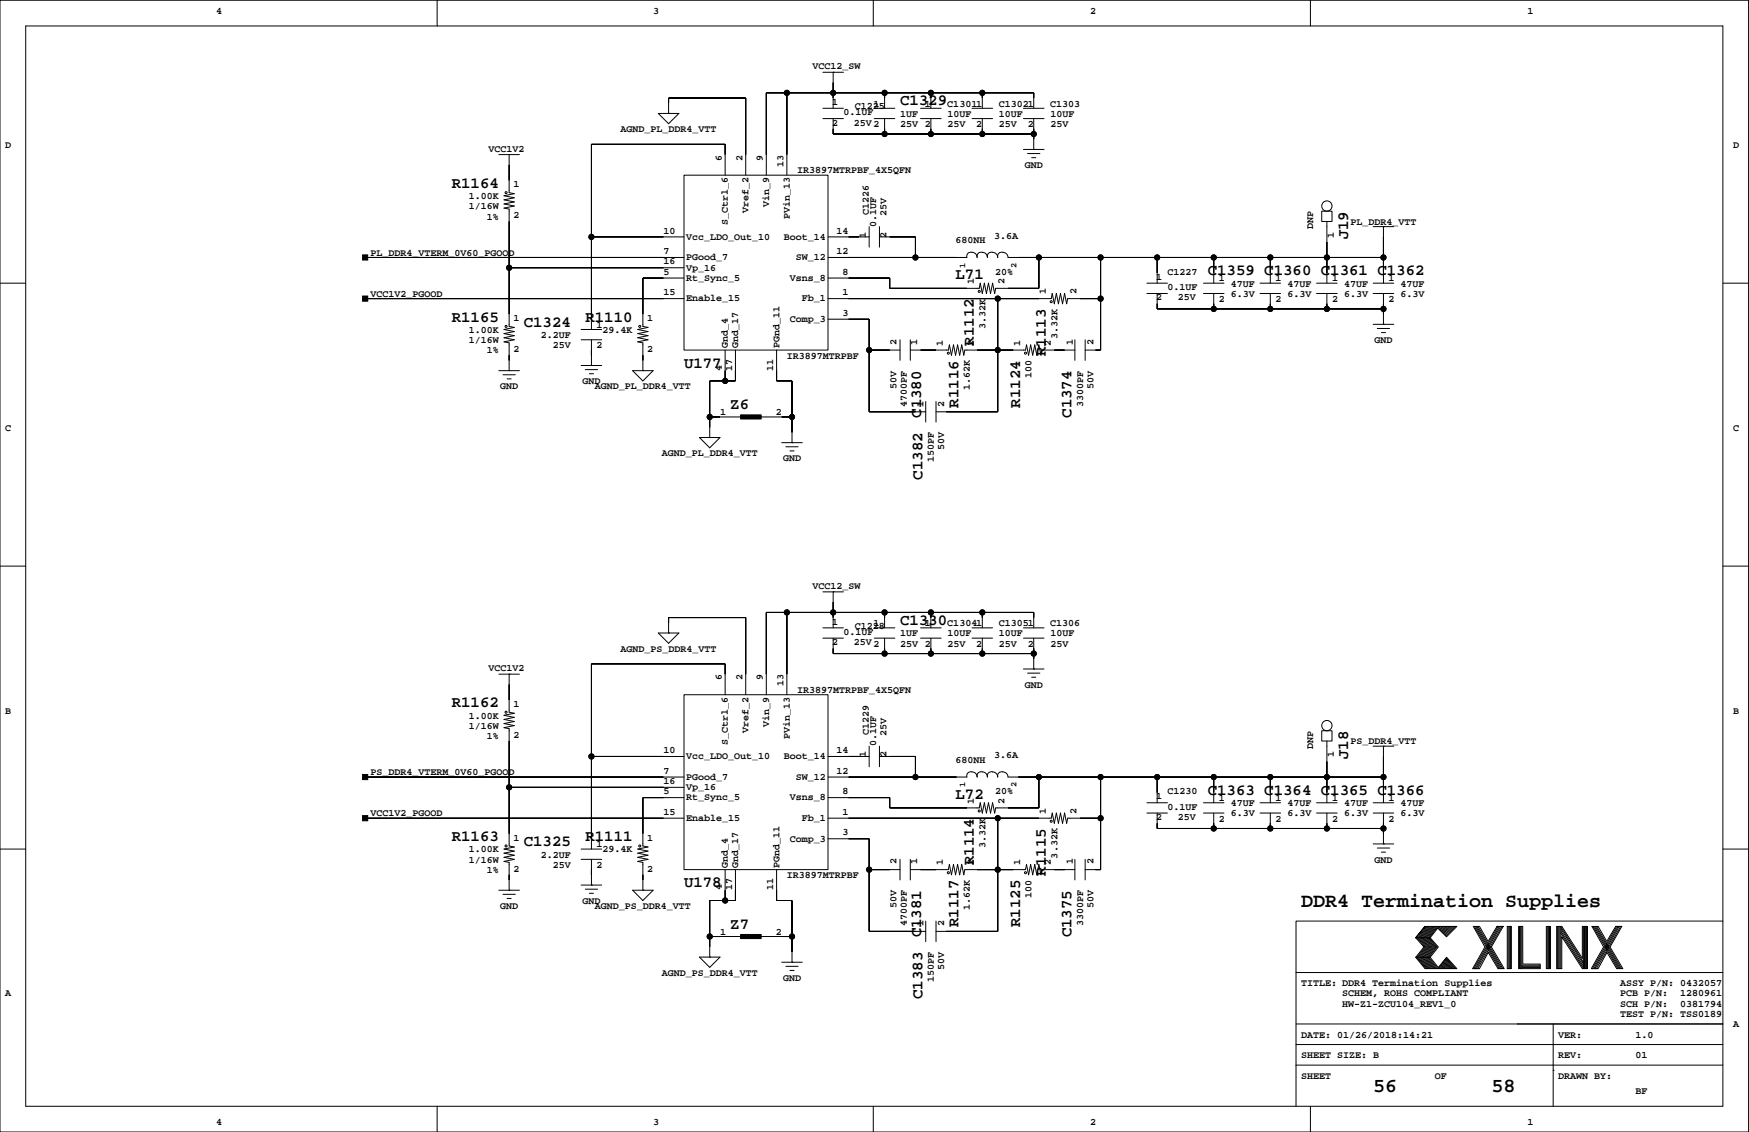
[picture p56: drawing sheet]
<svg xmlns="http://www.w3.org/2000/svg" width="432mm" height="279mm" viewBox="0 0 432 279" stroke-linecap="round" stroke-linejoin="round" font-family="sans-serif">
<defs><g id="words">
<g font-size="4.9">
<text x="321.2" y="223.9">DDR4 Termination Supplies</text>
<text x="339" y="269.6">56</text>
<text x="368.2" y="269.6">58</text>
</g>
<g font-size="3.9">
<text x="222.2" y="26">C1329</text>
<text x="111.5" y="46.4">R1164</text>
<text x="332.8" y="59.1" transform="rotate(-90 332.8 59.1)">J19</text>
<text x="235.9" y="69">L71</text>
<text x="298.2" y="67.9">C1359 C1360 C1361 C1362</text>
<text x="111.5" y="79.4">R1165</text>
<text x="129.3" y="80.6">C1324</text>
<text x="144.5" y="79.4">R1110</text>
<text x="240.4" y="85.3" transform="rotate(-90 240.4 85.3)">R1112</text>
<text x="258.2" y="87.9" transform="rotate(-90 258.2 87.9)">R1113</text>
<text x="168.9" y="90.8">U177</text>
<text x="180.3" y="100.9">Z6</text>
<text x="236.6" y="100.6" transform="rotate(-90 236.6 100.6)">R1116</text>
<text x="251.9" y="100.6" transform="rotate(-90 251.9 100.6)">R1124</text>
<text x="227.4" y="103.1" transform="rotate(-90 227.4 103.1)">C1380</text>
<text x="264.6" y="103.1" transform="rotate(-90 264.6 103.1)">C1374</text>
<text x="227.7" y="118.4" transform="rotate(-90 227.7 118.4)">C1382</text>
<text x="222.2" y="154.3">C1330</text>
<text x="111.5" y="174.6">R1162</text>
<text x="332.8" y="187.3" transform="rotate(-90 332.8 187.3)">J18</text>
<text x="235.9" y="197.2">L72</text>
<text x="298.2" y="196.2">C1363 C1364 C1365 C1366</text>
<text x="111.5" y="207.6">R1163</text>
<text x="129.3" y="208.9">C1325</text>
<text x="144.5" y="207.6">R1111</text>
<text x="240.4" y="213.6" transform="rotate(-90 240.4 213.6)">R1114</text>
<text x="168.9" y="219">U178</text>
<text x="258.2" y="216.1" transform="rotate(-90 258.2 216.1)">R1115</text>
<text x="180.3" y="229.2">Z7</text>
<text x="227.4" y="231.4" transform="rotate(-90 227.4 231.4)">C1381</text>
<text x="236.6" y="228.8" transform="rotate(-90 236.6 228.8)">R1117</text>
<text x="251.9" y="228.8" transform="rotate(-90 251.9 228.8)">R1125</text>
<text x="264.6" y="231.4" transform="rotate(-90 264.6 231.4)">C1375</text>
<text x="227.7" y="246.6" transform="rotate(-90 227.7 246.6)">C1383</text>
</g>
<g font-size="2.5">
<text x="53.3" y="3.4">4</text>
<text x="161.3" y="3.4">3</text>
<text x="269.2" y="3.4">2</text>
<text x="377.1" y="3.4">1</text>
<text x="200.6" y="17.1">VCC12_SW</text>
<text x="205.5" y="25.9">1</text>
<text x="208.2" y="28.5">0.1UF</text>
<text x="211" y="26.9">C1225</text>
<text x="215.6" y="26.3">1</text>
<text x="222.2" y="28.8">1UF</text>
<text x="228.3" y="26.3">1</text>
<text x="233.9" y="26.3">C13011</text>
<text x="233.9" y="28.8">10UF</text>
<text x="246.6" y="26.3">C13021</text>
<text x="246.6" y="28.8">10UF</text>
<text x="259.3" y="26.3">C1303</text>
<text x="259.3" y="28.8">10UF</text>
<text x="153.2" y="32.6">AGND_PL_DDR4_VTT</text>
<text x="205.5" y="31">2</text>
<text x="210.8" y="31">25V2</text>
<text x="222.2" y="31.4">25V 2</text>
<text x="233.9" y="31.4">25V</text>
<text x="241" y="31.4">2</text>
<text x="246.6" y="31.4">25V</text>
<text x="253.7" y="31.4">2</text>
<text x="259.3" y="31.4">25V</text>
<text x="1.3" y="36.4">D</text>
<text x="120.6" y="37.5">VCC1V2</text>
<text x="178.2" y="39.6" transform="rotate(-90 178.2 39.6)">6</text>
<text x="183.3" y="39.6" transform="rotate(-90 183.3 39.6)">2</text>
<text x="188.4" y="39.6" transform="rotate(-90 188.4 39.6)">9</text>
<text x="193.4" y="41.1" transform="rotate(-90 193.4 41.1)">13</text>
<text x="253" y="41.5">GND</text>
<text x="427.9" y="36.4">D</text>
<text x="126.8" y="46.2">1</text>
<text x="196.8" y="42.8">IR3897MTRPBF_4X5QFN</text>
<text x="115.8" y="49.1">1.00K</text>
<text x="115.8" y="51.7">1/16W</text>
<text x="126.8" y="53.9">2</text>
<text x="184.8" y="52.6" transform="rotate(-90 184.8 52.6)">Vref_2</text>
<text x="189.9" y="51.2" transform="rotate(-90 189.9 51.2)">Vin_9</text>
<text x="214.5" y="53.1" transform="rotate(-90 214.5 53.1)">C1226</text>
<text x="218.8" y="53.4" transform="rotate(-90 218.8 53.4)">25V</text>
<text x="120.2" y="54.2">1%</text>
<text x="163.8" y="57.7">10</text>
<text x="169.4" y="59.2">Vcc_LDO_Out_10</text>
<text x="179.7" y="55.6" transform="rotate(-90 179.7 55.6)">S_Ctrl_6</text>
<text x="193.5" y="59.2">Boot_14</text>
<text x="195" y="54.1" transform="rotate(-90 195 54.1)">PVin_13</text>
<text x="206.5" y="57.7">14</text>
<text x="213.7" y="58.7" transform="rotate(-90 213.7 58.7)">1</text>
<text x="216.3" y="55.9" transform="rotate(-90 216.3 55.9)">0.1UF</text>
<text x="218.8" y="58.7" transform="rotate(-90 218.8 58.7)">2</text>
<text x="245.5" y="58.9">3.6A</text>
<text x="324.2" y="56.6" transform="rotate(-90 324.2 56.6)">DNP</text>
<text x="329.3" y="58.7" transform="rotate(-90 329.3 58.7)">1</text>
<text x="333.4" y="55.5">PL_DDR4_VTT</text>
<text x="91.5" y="63.1">PL_DDR4_VTERM_0V60_PGOOD</text>
<text x="163.8" y="65.3">16</text>
<text x="163.8" y="62.7">7</text>
<text x="169.4" y="64.2">PGood_7</text>
<text x="196.5" y="64.2">SW_12</text>
<text x="206.5" y="62.7">12</text>
<text x="235.9" y="60.1">680NH</text>
<text x="163.8" y="67.8">5</text>
<text x="169.4" y="69.3">Rt_Sync_5</text>
<text x="169.4" y="66.8">Vp_16</text>
<text x="195" y="69.3">Vsns_8</text>
<text x="208" y="67.8">8</text>
<text x="240.4" y="70.1" transform="rotate(-90 240.4 70.1)">1</text>
<text x="245.7" y="67.8">20%</text>
<text x="248" y="70.1" transform="rotate(-90 248 70.1)">2</text>
<text x="285.5" y="69.1">1</text>
<text x="288.2" y="67.8">C1227</text>
<text x="288.2" y="71.6">0.1UF</text>
<text x="300.9" y="69.5">1</text>
<text x="303.9" y="70.7">47UF</text>
<text x="314.9" y="69.5">1</text>
<text x="317.8" y="70.7">47UF</text>
<text x="328.9" y="69.5">1</text>
<text x="331.8" y="70.7">47UF</text>
<text x="342.8" y="69.5">1</text>
<text x="345.8" y="70.7">47UF</text>
<text x="91.5" y="73.3">VCC1V2_PGOOD</text>
<text x="163.8" y="72.9">15</text>
<text x="169.4" y="74.4">Enable_15</text>
<text x="198" y="74.4">Fb_1</text>
<text x="208" y="78">3</text>
<text x="208" y="72.9">1</text>
<text x="258.2" y="72.6" transform="rotate(-90 258.2 72.6)">1</text>
<text x="265.8" y="72.6" transform="rotate(-90 265.8 72.6)">2</text>
<text x="285.5" y="74.2">2</text>
<text x="290.8" y="74.2">25V</text>
<text x="300.9" y="74.5">2</text>
<text x="303.9" y="73.3">6.3V</text>
<text x="314.9" y="74.5">2</text>
<text x="317.8" y="73.3">6.3V</text>
<text x="328.9" y="74.5">2</text>
<text x="331.8" y="73.3">6.3V</text>
<text x="342.8" y="74.5">2</text>
<text x="345.8" y="73.3">6.3V</text>
<text x="115.8" y="82.2">1.00K</text>
<text x="126.8" y="79.2">1</text>
<text x="133.5" y="83.4">2.2UF</text>
<text x="147.3" y="80.9">1</text>
<text x="148.8" y="82.2">29.4K</text>
<text x="159.8" y="79.2">1</text>
<text x="195" y="79.5">Comp_3</text>
<text x="243.3" y="81.1" transform="rotate(-90 243.3 81.1)">3.32K</text>
<text x="261" y="83.7" transform="rotate(-90 261 83.7)">3.32K</text>
<text x="115.8" y="84.7">1/16W</text>
<text x="120.2" y="87.2">1%</text>
<text x="126.8" y="86.9">2</text>
<text x="136.5" y="86">25V</text>
<text x="147.3" y="86">2</text>
<text x="159.8" y="86.9">2</text>
<text x="179.7" y="85.9" transform="rotate(-90 179.7 85.9)">Gnd_4</text>
<text x="182.3" y="85.9" transform="rotate(-90 182.3 85.9)">Gnd_17</text>
<text x="192.4" y="85.9" transform="rotate(-90 192.4 85.9)">PGnd_11</text>
<text x="194.3" y="88.5">IR3897MTRPBF</text>
<text x="221.4" y="85.1" transform="rotate(-90 221.4 85.1)">2</text>
<text x="226.4" y="85.1" transform="rotate(-90 226.4 85.1)">1</text>
<text x="232.8" y="85.3" transform="rotate(-90 232.8 85.3)">1</text>
<text x="240.4" y="85.3" transform="rotate(-90 240.4 85.3)">2</text>
<text x="251.8" y="85.3" transform="rotate(-90 251.8 85.3)">1</text>
<text x="259.5" y="85.3" transform="rotate(-90 259.5 85.3)">2</text>
<text x="264.9" y="85.1" transform="rotate(-90 264.9 85.1)">1</text>
<text x="269.9" y="85.1" transform="rotate(-90 269.9 85.1)">2</text>
<text x="339.3" y="84.7">GND</text>
<text x="143.8" y="94.9">GND</text>
<text x="178.2" y="91.5" transform="rotate(-90 178.2 91.5)">4</text>
<text x="180.7" y="91.5" transform="rotate(-90 180.7 91.5)">17</text>
<text x="190.9" y="91.5" transform="rotate(-90 190.9 91.5)">11</text>
<text x="221.4" y="95.9" transform="rotate(-90 221.4 95.9)">50V</text>
<text x="254.7" y="93.4" transform="rotate(-90 254.7 93.4)">100</text>
<text x="269.9" y="95.9" transform="rotate(-90 269.9 95.9)">50V</text>
<text x="123.5" y="96.1">GND</text>
<text x="146.9" y="96.1">AGND_PL_DDR4_VTT</text>
<text x="223.9" y="100.4" transform="rotate(-90 223.9 100.4)">4700PF</text>
<text x="228" y="100.4" transform="rotate(-90 228 100.4)">1</text>
<text x="233.1" y="100.4" transform="rotate(-90 233.1 100.4)">2</text>
<text x="239.5" y="96.4" transform="rotate(-90 239.5 96.4)">1.62K</text>
<text x="267.4" y="100.4" transform="rotate(-90 267.4 100.4)">3300PF</text>
<text x="1.3" y="106.3">C</text>
<text x="177.8" y="102.5">1</text>
<text x="191.5" y="102.5">2</text>
<text x="427.9" y="106.3">C</text>
<text x="163.4" y="112.6">AGND_PL_DDR4_VTT</text>
<text x="193.3" y="113.9">GND</text>
<text x="233.1" y="111.2" transform="rotate(-90 233.1 111.2)">50V</text>
<text x="230.6" y="114.1" transform="rotate(-90 230.6 114.1)">150PF</text>
<text x="200.6" y="145.4">VCC12_SW</text>
<text x="205.5" y="154.2">1</text>
<text x="211" y="155.2">C1228</text>
<text x="215.6" y="154.5">1</text>
<text x="228.3" y="154.5">1</text>
<text x="233.9" y="154.5">C13041</text>
<text x="246.6" y="154.5">C13051</text>
<text x="259.3" y="154.5">C1306</text>
<text x="153.2" y="160.9">AGND_PS_DDR4_VTT</text>
<text x="205.5" y="159.2">2</text>
<text x="208.2" y="156.7">0.1UF</text>
<text x="210.8" y="159.2">25V2</text>
<text x="222.2" y="157.1">1UF</text>
<text x="222.2" y="159.6">25V 2</text>
<text x="233.9" y="157.1">10UF</text>
<text x="233.9" y="159.6">25V</text>
<text x="241" y="159.6">2</text>
<text x="246.6" y="159.6">25V</text>
<text x="246.6" y="157.1">10UF</text>
<text x="253.7" y="159.6">2</text>
<text x="259.3" y="159.6">25V</text>
<text x="259.3" y="157.1">10UF</text>
<text x="120.6" y="165.7">VCC1V2</text>
<text x="178.2" y="167.9" transform="rotate(-90 178.2 167.9)">6</text>
<text x="183.3" y="167.9" transform="rotate(-90 183.3 167.9)">2</text>
<text x="188.4" y="167.9" transform="rotate(-90 188.4 167.9)">9</text>
<text x="193.4" y="169.4" transform="rotate(-90 193.4 169.4)">13</text>
<text x="196.8" y="171">IR3897MTRPBF_4X5QFN</text>
<text x="253" y="169.8">GND</text>
<text x="1.3" y="176.1">B</text>
<text x="115.8" y="177.4">1.00K</text>
<text x="115.8" y="179.9">1/16W</text>
<text x="126.8" y="174.5">1</text>
<text x="189.9" y="179.4" transform="rotate(-90 189.9 179.4)">Vin_9</text>
<text x="427.9" y="176.1">B</text>
<text x="120.2" y="182.5">1%</text>
<text x="126.8" y="182.1">2</text>
<text x="163.8" y="185.9">10</text>
<text x="179.7" y="183.8" transform="rotate(-90 179.7 183.8)">S_Ctrl_6</text>
<text x="184.8" y="180.9" transform="rotate(-90 184.8 180.9)">Vref_2</text>
<text x="195" y="182.4" transform="rotate(-90 195 182.4)">PVin_13</text>
<text x="206.5" y="185.9">14</text>
<text x="214.5" y="181.4" transform="rotate(-90 214.5 181.4)">C1229</text>
<text x="216.3" y="184.2" transform="rotate(-90 216.3 184.2)">0.1UF</text>
<text x="218.8" y="181.6" transform="rotate(-90 218.8 181.6)">25V</text>
<text x="324.2" y="184.8" transform="rotate(-90 324.2 184.8)">DNP</text>
<text x="333.4" y="183.7">PS_DDR4_VTT</text>
<text x="91.5" y="191.4">PS_DDR4_VTERM_0V60_PGOOD</text>
<text x="163.8" y="191">7</text>
<text x="169.4" y="187.4">Vcc_LDO_Out_10</text>
<text x="193.5" y="187.4">Boot_14</text>
<text x="206.5" y="191">12</text>
<text x="213.7" y="186.9" transform="rotate(-90 213.7 186.9)">1</text>
<text x="218.8" y="186.9" transform="rotate(-90 218.8 186.9)">2</text>
<text x="235.9" y="188.3">680NH</text>
<text x="245.5" y="187.2">3.6A</text>
<text x="329.3" y="186.9" transform="rotate(-90 329.3 186.9)">1</text>
<text x="163.8" y="196.1">5</text>
<text x="163.8" y="193.5">16</text>
<text x="169.4" y="197.6">Rt_Sync_5</text>
<text x="169.4" y="192.5">PGood_7</text>
<text x="169.4" y="195">Vp_16</text>
<text x="195" y="197.6">Vsns_8</text>
<text x="196.5" y="192.5">SW_12</text>
<text x="208" y="196.1">8</text>
<text x="245.7" y="196.1">20%</text>
<text x="285.5" y="197.3">1</text>
<text x="288.2" y="196.1">C1230</text>
<text x="300.9" y="197.7">1</text>
<text x="314.9" y="197.7">1</text>
<text x="328.9" y="197.7">1</text>
<text x="342.8" y="197.7">1</text>
<text x="91.5" y="201.5">VCC1V2_PGOOD</text>
<text x="163.8" y="201.1">15</text>
<text x="169.4" y="202.6">Enable_15</text>
<text x="198" y="202.6">Fb_1</text>
<text x="208" y="201.1">1</text>
<text x="240.4" y="198.4" transform="rotate(-90 240.4 198.4)">1</text>
<text x="248" y="198.4" transform="rotate(-90 248 198.4)">2</text>
<text x="258.2" y="200.9" transform="rotate(-90 258.2 200.9)">1</text>
<text x="265.8" y="200.9" transform="rotate(-90 265.8 200.9)">2</text>
<text x="285.5" y="202.4">2</text>
<text x="288.2" y="199.9">0.1UF</text>
<text x="290.8" y="202.4">25V</text>
<text x="300.9" y="202.8">2</text>
<text x="303.9" y="199">47UF</text>
<text x="303.9" y="201.5">6.3V</text>
<text x="314.9" y="202.8">2</text>
<text x="317.8" y="201.5">6.3V</text>
<text x="317.8" y="199">47UF</text>
<text x="328.9" y="202.8">2</text>
<text x="331.8" y="199">47UF</text>
<text x="331.8" y="201.5">6.3V</text>
<text x="342.8" y="202.8">2</text>
<text x="345.8" y="201.5">6.3V</text>
<text x="345.8" y="199">47UF</text>
<text x="126.8" y="207.5">1</text>
<text x="147.3" y="209.1">1</text>
<text x="159.8" y="207.5">1</text>
<text x="195" y="207.7">Comp_3</text>
<text x="208" y="206.2">3</text>
<text x="243.3" y="209.4" transform="rotate(-90 243.3 209.4)">3.32K</text>
<text x="115.8" y="212.9">1/16W</text>
<text x="115.8" y="210.4">1.00K</text>
<text x="120.2" y="215.5">1%</text>
<text x="126.8" y="215.1">2</text>
<text x="133.5" y="211.7">2.2UF</text>
<text x="136.5" y="214.2">25V</text>
<text x="147.3" y="214.2">2</text>
<text x="148.8" y="210.4">29.4K</text>
<text x="159.8" y="215.1">2</text>
<text x="179.7" y="214.1" transform="rotate(-90 179.7 214.1)">Gnd_4</text>
<text x="182.3" y="214.1" transform="rotate(-90 182.3 214.1)">Gnd_17</text>
<text x="192.4" y="214.1" transform="rotate(-90 192.4 214.1)">PGnd_11</text>
<text x="221.4" y="213.4" transform="rotate(-90 221.4 213.4)">2</text>
<text x="226.4" y="213.4" transform="rotate(-90 226.4 213.4)">1</text>
<text x="232.8" y="213.6" transform="rotate(-90 232.8 213.6)">1</text>
<text x="240.4" y="213.6" transform="rotate(-90 240.4 213.6)">2</text>
<text x="251.8" y="213.6" transform="rotate(-90 251.8 213.6)">1</text>
<text x="259.5" y="213.6" transform="rotate(-90 259.5 213.6)">2</text>
<text x="261" y="211.9" transform="rotate(-90 261 211.9)">3.32K</text>
<text x="264.9" y="213.4" transform="rotate(-90 264.9 213.4)">1</text>
<text x="269.9" y="213.4" transform="rotate(-90 269.9 213.4)">2</text>
<text x="339.3" y="212.9">GND</text>
<text x="178.2" y="219.7" transform="rotate(-90 178.2 219.7)">4</text>
<text x="180.7" y="219.7" transform="rotate(-90 180.7 219.7)">17</text>
<text x="190.9" y="219.7" transform="rotate(-90 190.9 219.7)">11</text>
<text x="194.3" y="216.7">IR3897MTRPBF</text>
<text x="254.7" y="221.6" transform="rotate(-90 254.7 221.6)">100</text>
<text x="123.5" y="224.4">GND</text>
<text x="143.8" y="223.1">GND</text>
<text x="146.9" y="224.4">AGND_PS_DDR4_VTT</text>
<text x="221.4" y="224.2" transform="rotate(-90 221.4 224.2)">50V</text>
<text x="239.5" y="224.6" transform="rotate(-90 239.5 224.6)">1.62K</text>
<text x="269.9" y="224.2" transform="rotate(-90 269.9 224.2)">50V</text>
<text x="177.8" y="230.7">1</text>
<text x="191.5" y="230.7">2</text>
<text x="223.9" y="228.6" transform="rotate(-90 223.9 228.6)">4700PF</text>
<text x="228" y="228.6" transform="rotate(-90 228 228.6)">1</text>
<text x="233.1" y="228.6" transform="rotate(-90 233.1 228.6)">2</text>
<text x="267.4" y="228.6" transform="rotate(-90 267.4 228.6)">3300PF</text>
<text x="233.1" y="239.4" transform="rotate(-90 233.1 239.4)">50V</text>
<text x="1.3" y="245.9">A</text>
<text x="163.4" y="240.9">AGND_PS_DDR4_VTT</text>
<text x="193.3" y="242.1">GND</text>
<text x="230.6" y="242.4" transform="rotate(-90 230.6 242.4)">150PF</text>
<text x="321.2" y="243.4">TITLE: DDR4 Termination Supplies</text>
<text x="331.4" y="245.9">SCHEM, ROHS COMPLIANT</text>
<text x="400" y="245.9">PCB P/N:</text>
<text x="400" y="243.4">ASSY P/N: 0432057</text>
<text x="414.8" y="245.9">1280961</text>
<text x="331.4" y="248.5">HW-Z1-ZCU104_REV1_0</text>
<text x="400" y="251">TEST P/N: TSS0189</text>
<text x="400" y="248.5">SCH P/N:</text>
<text x="414.8" y="248.5">0381794</text>
<text x="321.2" y="256.1">DATE: 01/26/2018:14:21</text>
<text x="384.7" y="256.1">VER:</text>
<text x="403.8" y="256.1">1.0</text>
<text x="427.9" y="253.6">A</text>
<text x="321.2" y="261.2">SHEET SIZE: B</text>
<text x="384.7" y="261.2">REV:</text>
<text x="403.8" y="261.2">01</text>
<text x="321.2" y="266.3">SHEET</text>
<text x="354.2" y="266.3">OF</text>
<text x="384.7" y="266.3">DRAWN BY:</text>
<text x="403.8" y="270.1">BF</text>
<text x="53.3" y="277.7">4</text>
<text x="161.3" y="277.7">3</text>
<text x="269.2" y="277.7">2</text>
<text x="377.1" y="277.7">1</text>
</g>
<g font-size="2.1">
<text x="238.3" y="66.1" transform="rotate(-90 238.3 66.1)">1</text>
<text x="251" y="66.1" transform="rotate(-90 251 66.1)">2</text>
<text x="238.3" y="194.3" transform="rotate(-90 238.3 194.3)">1</text>
<text x="251" y="194.3" transform="rotate(-90 251 194.3)">2</text>
</g>
</g></defs>
<g fill="none" stroke="#000" stroke-width=".25">
<path d="M0 .1h431.7v279.3h-431.7zM6.3 6.4h419.1v266.7h-419.1zM107.9 .1v6.3M203.2 17.8h5M205.7 17.8h.1M205.7 17.8v8.9M215.6 .1v6.3M323.5 .1v6.3M123.2 38.2h5M125.7 38.2h.1M125.7 38.2v9.4l1.3 .2-2.6 .5 2.6 .5-2.6 .5 2.6 .5-2.6 .5 2.6 .6-2.6 .5 1.3 .2v29l1.3 .2-2.6 .5 2.6 .5-2.6 .5 2.6 .5-2.6 .6 2.6 .5-2.6 .5 1.3 .2v6.9M162.5 28h5.1l-2.5 2.5z"/>
<path d="M165.1 28h.1M165.1 28v-3.8h19v19M194.3 22.9v20.3M203.2 29.3h5M203.2 26.7h5M205.7 29.3v3.8h49.5M215.9 29.3h5M215.9 26.7h5M218.4 22.9v3.8M218.4 29.3v3.8M227.3 29.3h5.1M227.3 26.7h5.1"/>
<path d="M229.8 22.9v3.8M229.8 29.3v3.8M240 29.3h5.1M240 26.7h5.1M242.5 22.9v3.8M242.5 29.3v3.8M252.7 29.3h5.1M252.7 26.7h5.1M252.7 36.9h5.1M253.7 37.9h3M254.7 38.9h1M255.2 36.9h.1"/>
<path d="M255.2 26.7v-3.8h-66v20.3M255.2 29.3v7.6M146 58.5h22.9M168.9 43.2h35.5v43.2h-35.5zM179 43.2v-7.6h-33v45.7M204.4 58.5h10.2M214.6 55.9v5.1M217.1 58.5h8.9v5M217.1 55.9v5.1M326.3 52.1h2.6v2.6h-2.6zM327.6 54.7v15.2M339 55.9h5.1"/>
<path d="M341.6 55.9h.1M341.6 55.9v14M0 69.9h6.3M90.1 63.5h78.8M90.1 73.7h78.8M125.7 66.1h43.2M168.9 68.6h-10.2v12l1.3 .2-2.6 .5 2.6 .5-2.6 .5 2.6 .5-2.6 .6 2.6 .5-2.6 .5 1.3 .2v6.9M204.4 63.5h34.3M204.4 73.7h55.1l.3-1.3 .5 2.6 .5-2.6 .5 2.6 .5-2.6 .5 2.6 .5-2.6 .5 2.6 .3-1.3h8.1M204.4 78.8h10.2v22.8h13.9M246.3 73.7v27.9h-15.2M247.6 62.3a1.27 1.27 0 0 1 1.3 1.2h92.7"/>
<path d="M247.6 62.3a1.02 1.02 0 0 0-1.3 1.2 1.27 1.27 0 0 0-1.2-1.3 1.27 1.27 0 0 0-1.3 1.3 1.27 1.27 0 0 0-1.3-1.3 1.27 1.27 0 0 0-1.3 1.3 1.27 1.27 0 0 0-1.2-1.3 1.27 1.27 0 0 0-1.3 1.4M256.5 63.5v7.7h-10.7l-.2 1.2-.5-2.5-.6 2.5-.5-2.5-.5 2.5-.5-2.5-.5 2.5-.5-2.5-.2 1.3h-22.1v-2.6h-15.3M271.7 63.5v22.9h-3.8M283.1 69.9h5.1M283.1 72.4h5.1M285.7 63.5v6.4M285.7 72.4v3.8h55.9M297.1 69.9h5.1M297.1 72.4h5.1M299.7 63.5v6.4M299.7 72.4v3.8M311.1 69.9h5.1"/>
<path d="M311.1 72.4h5.1M313.6 63.5v6.4M313.6 72.4v3.8M325 69.9h5.1M325 72.4h5.1M327.6 72.4v3.8M339 69.9h5.1M339 72.4h5.1M341.6 72.4v7.7M425.4 69.9h6.3M123.2 91.5h5M124.2 92.5h3"/>
<path d="M125.2 93.5h1M125.7 91.5h.1M143.5 83.9h5.1M143.5 81.3h5.1M143.5 90.2h5.1M144.5 91.2h3M145.5 92.2h1M146 90.2h.1M146 83.9v6.3M156.2 91.5h5.1l-2.6 2.5zM158.7 91.5h.1M179 86.4v7.6"/>
<path d="M181.6 86.4v7.6h-6.4v14M191.7 86.4v7.6h3.8v15.3M214.6 86.4h7.6M222.2 83.9v5M224.7 86.4h9.4l.3-1.3 .5 2.6 .5-2.6 .5 2.6 .5-2.6 .5 2.6 .5-2.6 .5 2.6 .3-1.3h15l.2-1.3 .5 2.6 .6-2.6 .5 2.6 .5-2.6 .5 2.6 .5-2.6 .5 2.6 .2-1.3h8.2M224.7 83.9v5M228.5 99.1v5.1M231.1 99.1v5.1M265.4 83.9v5M267.9 83.9v5M339 80.1h5.1M340 81.1h3.1"/>
<path d="M341 82.1h1.1M341.6 80.1h.1M172.7 108h5.1l-2.6 2.5zM175.2 108h.1M175.2 102.9h7.6M187.9 102.9h7.6M193 109.3h5.1M194 110.3h3.1M195 111.3h1M195.5 109.3h.1M0 139.7h6.3M425.4 139.7h6.3"/>
<path d="M162.5 156.2h5.1l-2.5 2.6zM165.1 156.2h.1M165.1 156.2v-3.8h19v19.1M194.3 151.2v20.3M203.2 157.5h5M203.2 155h5M203.2 146.1h5M205.7 146.1h.1M205.7 146.1v8.9M205.7 157.5v3.8h49.5M215.9 157.5h5M215.9 155h5"/>
<path d="M218.4 151.2v3.8M218.4 157.5v3.8M227.3 157.5h5.1M227.3 155h5.1M229.8 151.2v3.8M229.8 157.5v3.8M240 157.5h5.1M240 155h5.1M242.5 151.2v3.8M242.5 157.5v3.8M252.7 157.5h5.1M252.7 155h5.1"/>
<path d="M255.2 155v-3.8h-66v20.3M255.2 157.5v7.6M123.2 166.4h5M125.7 166.4h.1M125.7 166.4v9.4l1.3 .2-2.6 .6 2.6 .5-2.6 .5 2.6 .5-2.6 .5 2.6 .5-2.6 .5 1.3 .3v28.9l1.3 .3-2.6 .5 2.6 .5-2.6 .5 2.6 .5-2.6 .5 2.6 .5-2.6 .5 1.3 .3v6.8M168.9 171.5h35.5v43.1h-35.5zM179 171.5v-7.6h-33v45.7M252.7 165.1h5.1M253.7 166.1h3M254.7 167.2h1M255.2 165.1h.1M90.1 191.8h78.8"/>
<path d="M125.7 194.3h43.2M146 186.7h22.9M168.9 196.9h-10.2v11.9l1.3 .3-2.6 .5 2.6 .5-2.6 .5 2.6 .5-2.6 .5 2.6 .5-2.6 .5 1.3 .3v6.8M204.4 191.8h34.3M204.4 186.7h10.2M214.6 184.2v5.1M217.1 184.2v5.1M217.1 186.7h8.9v5.1M247.6 190.5a1.27 1.27 0 0 1 1.3 1.3h92.7M247.6 190.5a1.02 1.02 0 0 0-1.3 1.3 1.27 1.27 0 0 0-1.2-1.4 1.27 1.27 0 0 0-1.3 1.4 1.27 1.27 0 0 0-1.3-1.4 1.27 1.27 0 0 0-1.3 1.4 1.27 1.27 0 0 0-1.2-1.4 1.27 1.27 0 0 0-1.3 1.4M256.5 191.8v7.6h-10.7l-.2 1.3-.5-2.6-.6 2.6-.5-2.6-.5 2.6-.5-2.6-.5 2.6-.5-2.6-.2 1.3h-22.1v-2.5h-15.3M271.7 191.8v22.8h-3.8"/>
<path d="M283.1 198.1h5.1M285.7 191.8v6.3M297.1 198.1h5.1M299.7 191.8v6.3M311.1 198.1h5.1M313.6 191.8v6.3M325 198.1h5.1M326.3 180.4h2.6v2.5h-2.6zM327.6 182.9v15.2M339 184.2h5.1M339 198.1h5.1M341.6 184.2h.1"/>
<path d="M341.6 184.2v13.9M0 209.6h6.3M90.1 201.9h78.8M123.2 219.7h5M125.7 219.7h.1M143.5 209.6h5.1M143.5 212.1h5.1M143.5 218.5h5.1M144.5 219.5h3M146 218.5h.1M146 212.1v6.4M156.2 219.7h5.1l-2.6 2.6z"/>
<path d="M158.7 219.7h.1M179 214.6v7.7M181.6 214.6v7.7h-6.4v13.9M191.7 214.6v7.7h3.8v15.2M204.4 201.9h55.1l.3-1.2 .5 2.5 .5-2.5 .5 2.5 .5-2.5 .5 2.5 .5-2.5 .5 2.5 .3-1.3h8.1M204.4 207h10.2v22.9h13.9M214.6 214.6h7.6M222.2 212.1v5.1M224.7 214.6h9.4l.3-1.2 .5 2.5 .5-2.5 .5 2.5 .5-2.5 .5 2.5 .5-2.5 .5 2.5 .3-1.3h15l.2-1.2 .5 2.5 .6-2.5 .5 2.5 .5-2.5 .5 2.5 .5-2.5 .5 2.5 .2-1.3h8.2M224.7 212.1v5.1M246.3 201.9v28h-15.2M265.4 212.1v5.1"/>
<path d="M267.9 212.1v5.1M283.1 200.7h5.1M285.7 200.7v3.8h55.9M297.1 200.7h5.1M299.7 200.7v3.8M311.1 200.7h5.1M313.6 200.7v3.8M325 200.7h5.1M327.6 200.7v3.8M339 200.7h5.1M339 208.3h5.1M340 209.3h3.1"/>
<path d="M341 210.3h1.1M341.6 208.3h.1M341.6 200.7v7.6M425.4 209.6h6.3M124.2 220.7h3M125.2 221.8h1M145.5 220.5h1M172.7 236.2h5.1l-2.6 2.6zM175.2 236.2h.1M175.2 231.2h7.6M187.9 231.2h7.6M193 237.5h5.1"/>
<path d="M194 238.5h3.1M195 239.5h1M195.5 237.5h.1M228.5 227.3v5.1M231.1 227.3v5.1M349.5 236.3h3.6M349.9 231.5l1.9 2.2-2 2.6 2.2 2.8M350.1 236.3l2.2 2.8M350.2 231.5l1.9 2.3-2 2.5M350.4 236.3l2.2 2.8M350.5 231.5l1.9 2.3-2 2.5M350.6 236.3l2.3 2.7"/>
<path d="M350.8 231.5l1.9 2.3-2 2.5M351 236.3l2.2 2.8M351.1 231.5l1.9 2.3-2 2.5M351.3 236.3l2.2 2.8M351.4 231.5l1.9 2.3-2 2.5M351.6 236.3l2.2 2.8M351.7 231.5l1.9 2.2M351.8 228.7l-2.3 2.8 2.3-2.8h7.9l-2.6 2.5-2.1-2.1-1.9 2.4 2 2.2-2 2.6 2 2.5 2-2.5 2.6 2.8h-7.9l-2.3-2.8M351.9 236.3l2.2 2.8M352 231.5l1.9 2.2M352.1 228.7l-2.2 2.7M352.2 236.3l2.2 2.8"/>
<path d="M352.3 231.5l1.9 2.3-2 2.5M352.4 228.7l-2.2 2.7M352.5 236.3l2.2 2.8M352.6 231.5l1.9 2.2M352.7 228.7l-2.2 2.7M352.8 236.3l2.2 2.8M352.8 231.5l2 2.2M353 228.7l-2.2 2.7M353.1 231.5h-3.6l2.1 2.2-2.1 2.6M353.2 228.7l-2.1 2.7M353.6 233.8l-2 2.5M353.6 228.7l-2.2 2.7"/>
<path d="M353.8 228.7l-2.1 2.7M353.9 233.8l-1.9 2.4M354.1 228.7l-2.1 2.7M354.4 228.7l-2.1 2.7M354.5 233.8l-2 2.5M354.7 228.7l-2.1 2.7M354.8 233.8l-2 2.5M355 228.7l-2.1 2.7M355.2 238.8l.2 .3M355.3 238.6l.4 .5M355.4 228.7l-.4 .4M355.4 238.4l.6 .7"/>
<path d="M355.6 238.3l.7 .8M355.7 238.1l.9 1M355.7 228.7l-.5 .5M355.9 237.9l1 1.2M356 237.8l1.2 1.3M356.1 228.7l-.8 .7M356.1 237.6l1.4 1.4M356.3 237.4l1.5 1.7M356.4 237.2l1.6 1.9M356.5 228.7l-1 .9M356.5 237.1l1.8 2M356.7 236.9l1.9 2.2"/>
<path d="M356.8 236.7l2.1 2.4M356.8 228.7l-1.1 1.1M356.9 236.6l2.3 2.5M357.1 236.5l2.3 2.6M357.2 228.7l-1.3 1.2M357.5 228.7l-1.4 1.4M357.8 228.7l-1.6 1.6M358.2 228.7l-1.8 1.7M358.5 228.7l-1.9 1.9M359 228.7l-2.2 2.1M359.3 228.7l-2.3 2.3M364 228.7l6.1 10.4"/>
<path d="M364.3 228.7l6.1 10.4M364.6 228.7l6.1 10.4M364.9 228.7l6.1 10.4M367.4 232.3l-2.1-3.6h-1.6l2.9 5-3 5.4h1.7l2.1-4 2.4 4h1.6l-3.2-5.4M369.6 228.7l-2.2 3.6M369.8 228.7l-5.9 10.4M370.2 228.7l-6 10.4M370.5 228.7l-6 10.4M370.8 228.7l-6 10.4M371.1 228.7h-1.5h1.5l-2.9 5M372.1 228.7h1v10.4h-1zM372.4 228.7v10.4"/>
<path d="M372.6 228.7v10.4M372.9 228.7v10.4M374.9 228.7h1v9.3h4.3v1.1h-5.3zM375.1 228.7v10.4M375.4 228.7v10.4M375.7 228.7v10.4M375.7 238.2h4.5M375.7 238.5h4.5M375.7 238.8h4.5M381.8 228.7h1v10.4h-1zM382 228.7v10.4M382.3 228.7v10.4"/>
<path d="M382.5 228.7v10.4M384.3 228.7h1.3l5.1 7.8v-7.8h1.2v10.4h-1.2l-5.1-7.9v7.9h-1.3zM384.5 228.7v10.4M384.8 228.7v10.4M385.1 228.7v10.4M385.3 228.7v10.4M385.3 230.3l5.6 8.7M385.3 229.8l5.6 8.7M385.3 229.2l5.6 8.7M385.3 228.8l5.6 8.7M390.9 228.7v10.4M391.2 228.7v10.4"/>
<path d="M391.5 228.7v10.4M391.7 228.6v10.4M393.3 228.7l6.1 10.4M393.6 228.7l6.1 10.4M393.9 228.7l6.1 10.4M394.2 228.7l6.1 10.4M396.7 232.3l-2.1-3.6h-1.6l2.9 5-3 5.4M397.5 233.7l3.2 5.4h-1.6l-2.4-4-2.2 4h-1.6M398.9 228.7l-2.2 3.6M399.1 228.7l-6 10.4M399.4 228.7l-5.9 10.4M399.7 228.7l-5.9 10.4"/>
<path d="M400.1 228.7l-6 10.4M400.4 228.7h-1.5h1.5l-2.9 5M425.4 227.3h-105.4v35.6M320 257.8h105.4M320 252.7h105.4M320 240h105.4M383.5 252.7v20.4M107.9 273.1v6.3M215.6 273.1v6.3M320 262.9v10.2M320 262.9h105.4M323.5 273.1v6.3"/>
<path d="M383.5 264.2h.1"/>
<circle cx="194.3" cy="22.9" r=".63"/>
<circle cx="205.7" cy="22.9" r=".63"/>
<circle cx="218.4" cy="33.1" r=".63"/>
<circle cx="218.4" cy="22.9" r=".63"/>
<circle cx="229.8" cy="22.9" r=".63"/>
<circle cx="229.8" cy="33.1" r=".63"/>
<circle cx="242.5" cy="22.9" r=".63"/>
<circle cx="242.5" cy="33.1" r=".63"/>
<circle cx="255.2" cy="33.1" r=".63"/>
<circle cx="124.9" cy="47.6" r=".25"/>
<circle cx="146" cy="58.5" r=".63"/>
<circle cx="327.6" cy="50.9" r="1.27"/>
<circle cx="125.7" cy="66.1" r=".63"/>
<circle cx="226" cy="63.5" r=".63"/>
<circle cx="241.8" cy="71.9" r=".25"/>
<circle cx="246.3" cy="73.7" r=".63"/>
<circle cx="256.5" cy="63.5" r=".63"/>
<circle cx="259.5" cy="74.5" r=".25"/>
<circle cx="271.7" cy="63.5" r=".63"/>
<circle cx="271.7" cy="73.7" r=".63"/>
<circle cx="285.7" cy="63.5" r=".63"/>
<circle cx="299.7" cy="76.2" r=".63"/>
<circle cx="299.7" cy="63.5" r=".63"/>
<circle cx="313.6" cy="76.2" r=".63"/>
<circle cx="313.6" cy="63.5" r=".63"/>
<circle cx="327.6" cy="76.2" r=".63"/>
<circle cx="327.6" cy="63.5" r=".63"/>
<circle cx="341.6" cy="76.2" r=".63"/>
<circle cx="341.6" cy="63.5" r=".63"/>
<circle cx="124.9" cy="80.6" r=".25"/>
<circle cx="158" cy="80.6" r=".25"/>
<circle cx="179" cy="94" r=".63"/>
<circle cx="214.6" cy="86.4" r=".63"/>
<circle cx="234.1" cy="87.2" r=".25"/>
<circle cx="246.3" cy="86.4" r=".63"/>
<circle cx="253.2" cy="87.2" r=".25"/>
<circle cx="175.2" cy="102.9" r=".63"/>
<circle cx="195.5" cy="102.9" r=".63"/>
<circle cx="194.3" cy="151.2" r=".63"/>
<circle cx="205.7" cy="151.2" r=".63"/>
<circle cx="218.4" cy="151.2" r=".63"/>
<circle cx="229.8" cy="151.2" r=".63"/>
<circle cx="242.5" cy="151.2" r=".63"/>
<circle cx="124.9" cy="175.8" r=".25"/>
<circle cx="218.4" cy="161.3" r=".63"/>
<circle cx="229.8" cy="161.3" r=".63"/>
<circle cx="242.5" cy="161.3" r=".63"/>
<circle cx="255.2" cy="161.3" r=".63"/>
<circle cx="327.6" cy="179.1" r="1.27"/>
<circle cx="125.7" cy="194.3" r=".63"/>
<circle cx="146" cy="186.7" r=".63"/>
<circle cx="226" cy="191.8" r=".63"/>
<circle cx="256.5" cy="191.8" r=".63"/>
<circle cx="271.7" cy="191.8" r=".63"/>
<circle cx="285.7" cy="191.8" r=".63"/>
<circle cx="299.7" cy="191.8" r=".63"/>
<circle cx="313.6" cy="191.8" r=".63"/>
<circle cx="327.6" cy="191.8" r=".63"/>
<circle cx="341.6" cy="191.8" r=".63"/>
<circle cx="124.9" cy="208.8" r=".25"/>
<circle cx="158" cy="208.8" r=".25"/>
<circle cx="214.6" cy="214.6" r=".63"/>
<circle cx="234.1" cy="215.4" r=".25"/>
<circle cx="241.8" cy="200.2" r=".25"/>
<circle cx="246.3" cy="201.9" r=".63"/>
<circle cx="246.3" cy="214.6" r=".63"/>
<circle cx="253.2" cy="215.4" r=".25"/>
<circle cx="259.5" cy="202.7" r=".25"/>
<circle cx="271.7" cy="201.9" r=".63"/>
<circle cx="299.7" cy="204.5" r=".63"/>
<circle cx="313.6" cy="204.5" r=".63"/>
<circle cx="327.6" cy="204.5" r=".63"/>
<circle cx="341.6" cy="204.5" r=".63"/>
<circle cx="175.2" cy="231.2" r=".63"/>
<circle cx="179" cy="222.3" r=".63"/>
<circle cx="195.5" cy="231.2" r=".63"/>
</g>
<g fill="#000" stroke="#000" stroke-width=".25">
<path d="M146 35.6v22.9z" fill-rule="evenodd"/>
<path d="M165.1 24.2v1.3z" fill-rule="evenodd"/>
<path d="M179 35.6v2.6z" fill-rule="evenodd"/>
<path d="M146 35.6h33z" fill-rule="evenodd"/>
<path d="M165.1 24.2h19z" fill-rule="evenodd"/>
<path d="M184.1 24.2v14z" fill-rule="evenodd"/>
<path d="M189.2 22.9v15.3z" fill-rule="evenodd"/>
<path d="M194.3 22.9v15.3z" fill-rule="evenodd"/>
<path d="M189.2 22.9h5.1z" fill-rule="evenodd"/>
<path d="M205.7 31.8v1.3z" fill-rule="evenodd"/>
<path d="M194.3 22.9h11.4z" fill-rule="evenodd"/>
<path d="M205.7 22.9v1.3z" fill-rule="evenodd"/>
<path d="M205.7 20.4v2.5z" fill-rule="evenodd"/>
<path d="M205.7 33.1h12.7z" fill-rule="evenodd"/>
<path d="M218.4 31.8v1.3z" fill-rule="evenodd"/>
<path d="M205.7 22.9h12.7z" fill-rule="evenodd"/>
<path d="M218.4 22.9v1.3z" fill-rule="evenodd"/>
<path d="M218.4 33.1h11.4z" fill-rule="evenodd"/>
<path d="M229.8 31.8v1.3z" fill-rule="evenodd"/>
<path d="M218.4 22.9h11.4z" fill-rule="evenodd"/>
<path d="M229.8 22.9v1.3z" fill-rule="evenodd"/>
<path d="M229.8 33.1h12.7z" fill-rule="evenodd"/>
<path d="M242.5 31.8v1.3z" fill-rule="evenodd"/>
<path d="M229.8 22.9h12.7z" fill-rule="evenodd"/>
<path d="M242.5 22.9v1.3z" fill-rule="evenodd"/>
<path d="M242.5 33.1h12.7z" fill-rule="evenodd"/>
<path d="M255.2 33.1v1.2z" fill-rule="evenodd"/>
<path d="M255.2 31.8v1.3z" fill-rule="evenodd"/>
<path d="M242.5 22.9h12.7z" fill-rule="evenodd"/>
<path d="M255.2 22.9v1.3z" fill-rule="evenodd"/>
<path d="M125.7 54.7v11.4z" fill-rule="evenodd"/>
<path d="M125.7 40.7v3.8z" fill-rule="evenodd"/>
<path d="M146 58.5v20.3z" fill-rule="evenodd"/>
<path d="M146 58.5h17.8z" fill-rule="evenodd"/>
<path d="M209.5 58.5h2.5z" fill-rule="evenodd"/>
<path d="M226 58.5v5z" fill-rule="evenodd"/>
<path d="M219.7 58.5h6.3z" fill-rule="evenodd"/>
<path d="M327.6 59.7v3.8z" fill-rule="evenodd"/>
<path d="M341.6 58.5v5z" fill-rule="evenodd"/>
<path d="M89.5 73.1h1.3v1.2h-1.3z" fill-rule="evenodd"/>
<path d="M89.5 62.9h1.3v1.3h-1.3z" fill-rule="evenodd"/>
<path d="M125.7 66.1v11.4z" fill-rule="evenodd"/>
<path d="M158.7 68.6v8.9z" fill-rule="evenodd"/>
<path d="M90.1 73.7h73.7z" fill-rule="evenodd"/>
<path d="M158.7 68.6h5.1z" fill-rule="evenodd"/>
<path d="M125.7 66.1h38.1z" fill-rule="evenodd"/>
<path d="M90.1 63.5h73.7z" fill-rule="evenodd"/>
<path d="M214.6 78.8v7.6z" fill-rule="evenodd"/>
<path d="M209.5 78.8h5.1z" fill-rule="evenodd"/>
<path d="M219.7 68.6v2.6z" fill-rule="evenodd"/>
<path d="M209.5 68.6h10.2z" fill-rule="evenodd"/>
<path d="M209.5 63.5h16.5z" fill-rule="evenodd"/>
<path d="M226 63.5h10.2z" fill-rule="evenodd"/>
<path d="M219.7 71.2h19z" fill-rule="evenodd"/>
<path d="M246.3 73.7v12.7z" fill-rule="evenodd"/>
<path d="M209.5 73.7h36.8z" fill-rule="evenodd"/>
<path d="M248.9 71.2h7.6z" fill-rule="evenodd"/>
<path d="M256.5 63.5v7.7z" fill-rule="evenodd"/>
<path d="M251.4 63.5h5.1z" fill-rule="evenodd"/>
<path d="M246.3 73.7h10.2z" fill-rule="evenodd"/>
<path d="M271.7 73.7v12.7z" fill-rule="evenodd"/>
<path d="M266.6 73.7h5.1z" fill-rule="evenodd"/>
<path d="M271.7 63.5v10.2z" fill-rule="evenodd"/>
<path d="M256.5 63.5h15.2z" fill-rule="evenodd"/>
<path d="M285.7 63.5v3.9z" fill-rule="evenodd"/>
<path d="M271.7 63.5h14z" fill-rule="evenodd"/>
<path d="M285.7 75v1.2z" fill-rule="evenodd"/>
<path d="M299.7 63.5v3.9z" fill-rule="evenodd"/>
<path d="M285.7 63.5h14z" fill-rule="evenodd"/>
<path d="M285.7 76.2h14z" fill-rule="evenodd"/>
<path d="M299.7 75v1.2z" fill-rule="evenodd"/>
<path d="M313.6 63.5v3.9z" fill-rule="evenodd"/>
<path d="M299.7 63.5h13.9z" fill-rule="evenodd"/>
<path d="M299.7 76.2h13.9z" fill-rule="evenodd"/>
<path d="M313.6 75v1.2z" fill-rule="evenodd"/>
<path d="M327.6 63.5v3.9z" fill-rule="evenodd"/>
<path d="M313.6 63.5h14z" fill-rule="evenodd"/>
<path d="M313.6 76.2h14z" fill-rule="evenodd"/>
<path d="M327.6 75v1.2z" fill-rule="evenodd"/>
<path d="M341.6 63.5v3.9z" fill-rule="evenodd"/>
<path d="M327.6 63.5h14z" fill-rule="evenodd"/>
<path d="M327.6 76.2h14z" fill-rule="evenodd"/>
<path d="M341.6 76.2v1.3z" fill-rule="evenodd"/>
<path d="M341.6 75v1.2z" fill-rule="evenodd"/>
<path d="M125.7 87.7v1.2z" fill-rule="evenodd"/>
<path d="M146 86.4v1.3z" fill-rule="evenodd"/>
<path d="M158.7 87.7v1.2z" fill-rule="evenodd"/>
<path d="M175.2 94v8.9z" fill-rule="evenodd"/>
<path d="M175.2 94h3.8z" fill-rule="evenodd"/>
<path d="M179 94h2.6z" fill-rule="evenodd"/>
<path d="M179 91.5v2.5z" fill-rule="evenodd"/>
<path d="M181.6 91.5v2.5z" fill-rule="evenodd"/>
<path d="M191.7 91.5v2.5z" fill-rule="evenodd"/>
<path d="M195.5 94v8.9z" fill-rule="evenodd"/>
<path d="M191.7 94h3.8z" fill-rule="evenodd"/>
<path d="M214.6 86.4v15.2z" fill-rule="evenodd"/>
<path d="M214.6 86.4h5.1z" fill-rule="evenodd"/>
<path d="M227.3 86.4h3.8z" fill-rule="evenodd"/>
<path d="M246.3 86.4v15.2z" fill-rule="evenodd"/>
<path d="M241.2 86.4h5.1z" fill-rule="evenodd"/>
<path d="M246.3 86.4h3.8z" fill-rule="evenodd"/>
<path d="M260.3 86.4h2.5z" fill-rule="evenodd"/>
<path d="M270.4 86.4h1.3z" fill-rule="evenodd"/>
<path d="M175.2 102.9v2.5z" fill-rule="evenodd"/>
<path d="M175.2 102.9h2.6z" fill-rule="evenodd"/>
<path d="M182.8 102.4h5.1v1h-5.1z" fill-rule="evenodd"/>
<path d="M193 102.9h2.5z" fill-rule="evenodd"/>
<path d="M195.5 102.9v3.8z" fill-rule="evenodd"/>
<path d="M214.6 101.6h11.4z" fill-rule="evenodd"/>
<path d="M233.6 101.6h12.7z" fill-rule="evenodd"/>
<path d="M165.1 152.4v1.3z" fill-rule="evenodd"/>
<path d="M165.1 152.4h19z" fill-rule="evenodd"/>
<path d="M184.1 152.4v14z" fill-rule="evenodd"/>
<path d="M189.2 151.2v15.2z" fill-rule="evenodd"/>
<path d="M194.3 151.2v15.2z" fill-rule="evenodd"/>
<path d="M189.2 151.2h5.1z" fill-rule="evenodd"/>
<path d="M205.7 148.6v2.6z" fill-rule="evenodd"/>
<path d="M205.7 151.2v1.2z" fill-rule="evenodd"/>
<path d="M194.3 151.2h11.4z" fill-rule="evenodd"/>
<path d="M218.4 151.2v1.2z" fill-rule="evenodd"/>
<path d="M205.7 151.2h12.7z" fill-rule="evenodd"/>
<path d="M229.8 151.2v1.2z" fill-rule="evenodd"/>
<path d="M218.4 151.2h11.4z" fill-rule="evenodd"/>
<path d="M242.5 151.2v1.2z" fill-rule="evenodd"/>
<path d="M229.8 151.2h12.7z" fill-rule="evenodd"/>
<path d="M255.2 151.2v1.2z" fill-rule="evenodd"/>
<path d="M242.5 151.2h12.7z" fill-rule="evenodd"/>
<path d="M125.7 168.9v3.8z" fill-rule="evenodd"/>
<path d="M146 163.9v22.8z" fill-rule="evenodd"/>
<path d="M146 163.9h33z" fill-rule="evenodd"/>
<path d="M179 163.9v2.5z" fill-rule="evenodd"/>
<path d="M205.7 160v1.3z" fill-rule="evenodd"/>
<path d="M218.4 160v1.3z" fill-rule="evenodd"/>
<path d="M205.7 161.3h12.7z" fill-rule="evenodd"/>
<path d="M229.8 160v1.3z" fill-rule="evenodd"/>
<path d="M218.4 161.3h11.4z" fill-rule="evenodd"/>
<path d="M242.5 160v1.3z" fill-rule="evenodd"/>
<path d="M229.8 161.3h12.7z" fill-rule="evenodd"/>
<path d="M255.2 160v1.3z" fill-rule="evenodd"/>
<path d="M255.2 161.3v1.3z" fill-rule="evenodd"/>
<path d="M242.5 161.3h12.7z" fill-rule="evenodd"/>
<path d="M89.5 191.2h1.3v1.2h-1.3z" fill-rule="evenodd"/>
<path d="M125.7 194.3v11.5z" fill-rule="evenodd"/>
<path d="M125.7 182.9v11.4z" fill-rule="evenodd"/>
<path d="M146 186.7v20.3z" fill-rule="evenodd"/>
<path d="M158.7 196.9v8.9z" fill-rule="evenodd"/>
<path d="M158.7 196.9h5.1z" fill-rule="evenodd"/>
<path d="M90.1 191.8h73.7z" fill-rule="evenodd"/>
<path d="M146 186.7h17.8z" fill-rule="evenodd"/>
<path d="M125.7 194.3h38.1z" fill-rule="evenodd"/>
<path d="M209.5 186.7h2.5z" fill-rule="evenodd"/>
<path d="M219.7 196.9v2.5z" fill-rule="evenodd"/>
<path d="M209.5 196.9h10.2z" fill-rule="evenodd"/>
<path d="M219.7 186.7h6.3z" fill-rule="evenodd"/>
<path d="M226 186.7v5.1z" fill-rule="evenodd"/>
<path d="M209.5 191.8h16.5z" fill-rule="evenodd"/>
<path d="M226 191.8h10.2z" fill-rule="evenodd"/>
<path d="M219.7 199.4h19z" fill-rule="evenodd"/>
<path d="M248.9 199.4h7.6z" fill-rule="evenodd"/>
<path d="M256.5 191.8v7.6z" fill-rule="evenodd"/>
<path d="M251.4 191.8h5.1z" fill-rule="evenodd"/>
<path d="M271.7 191.8v10.1z" fill-rule="evenodd"/>
<path d="M256.5 191.8h15.2z" fill-rule="evenodd"/>
<path d="M285.7 191.8v3.8z" fill-rule="evenodd"/>
<path d="M271.7 191.8h14z" fill-rule="evenodd"/>
<path d="M299.7 191.8v3.8z" fill-rule="evenodd"/>
<path d="M285.7 191.8h14z" fill-rule="evenodd"/>
<path d="M313.6 191.8v3.8z" fill-rule="evenodd"/>
<path d="M299.7 191.8h13.9z" fill-rule="evenodd"/>
<path d="M327.6 188v3.8z" fill-rule="evenodd"/>
<path d="M327.6 191.8v3.8z" fill-rule="evenodd"/>
<path d="M313.6 191.8h14z" fill-rule="evenodd"/>
<path d="M341.6 191.8v3.8z" fill-rule="evenodd"/>
<path d="M341.6 186.7v5.1z" fill-rule="evenodd"/>
<path d="M327.6 191.8h14z" fill-rule="evenodd"/>
<path d="M89.5 201.3h1.3v1.3h-1.3z" fill-rule="evenodd"/>
<path d="M125.7 215.9v1.3z" fill-rule="evenodd"/>
<path d="M146 214.6v1.3z" fill-rule="evenodd"/>
<path d="M158.7 215.9v1.3z" fill-rule="evenodd"/>
<path d="M90.1 201.9h73.7z" fill-rule="evenodd"/>
<path d="M179 219.7v2.6z" fill-rule="evenodd"/>
<path d="M181.6 219.7v2.6z" fill-rule="evenodd"/>
<path d="M191.7 219.7v2.6z" fill-rule="evenodd"/>
<path d="M209.5 207h5.1z" fill-rule="evenodd"/>
<path d="M214.6 207v7.6z" fill-rule="evenodd"/>
<path d="M214.6 214.6v15.3z" fill-rule="evenodd"/>
<path d="M214.6 214.6h5.1z" fill-rule="evenodd"/>
<path d="M227.3 214.6h3.8z" fill-rule="evenodd"/>
<path d="M209.5 201.9h36.8z" fill-rule="evenodd"/>
<path d="M246.3 201.9v12.7z" fill-rule="evenodd"/>
<path d="M246.3 214.6v15.3z" fill-rule="evenodd"/>
<path d="M241.2 214.6h5.1z" fill-rule="evenodd"/>
<path d="M246.3 214.6h3.8z" fill-rule="evenodd"/>
<path d="M246.3 201.9h10.2z" fill-rule="evenodd"/>
<path d="M260.3 214.6h2.5z" fill-rule="evenodd"/>
<path d="M266.6 201.9h5.1z" fill-rule="evenodd"/>
<path d="M270.4 214.6h1.3z" fill-rule="evenodd"/>
<path d="M271.7 201.9v12.7z" fill-rule="evenodd"/>
<path d="M285.7 203.2v1.3z" fill-rule="evenodd"/>
<path d="M299.7 203.2v1.3z" fill-rule="evenodd"/>
<path d="M285.7 204.5h14z" fill-rule="evenodd"/>
<path d="M313.6 203.2v1.3z" fill-rule="evenodd"/>
<path d="M299.7 204.5h13.9z" fill-rule="evenodd"/>
<path d="M327.6 203.2v1.3z" fill-rule="evenodd"/>
<path d="M313.6 204.5h14z" fill-rule="evenodd"/>
<path d="M327.6 204.5h14z" fill-rule="evenodd"/>
<path d="M341.6 204.5v1.3z" fill-rule="evenodd"/>
<path d="M341.6 203.2v1.3z" fill-rule="evenodd"/>
<path d="M175.2 231.2v2.5z" fill-rule="evenodd"/>
<path d="M175.2 222.3v8.9z" fill-rule="evenodd"/>
<path d="M175.2 231.2h2.6z" fill-rule="evenodd"/>
<path d="M175.2 222.3h3.8z" fill-rule="evenodd"/>
<path d="M179 222.3h2.6z" fill-rule="evenodd"/>
<path d="M182.8 230.6h5.1v1.1h-5.1z" fill-rule="evenodd"/>
<path d="M191.7 222.3h3.8z" fill-rule="evenodd"/>
<path d="M195.5 222.3v8.9z" fill-rule="evenodd"/>
<path d="M193 231.2h2.5z" fill-rule="evenodd"/>
<path d="M195.5 231.2v3.8z" fill-rule="evenodd"/>
<path d="M214.6 229.9h11.4z" fill-rule="evenodd"/>
<path d="M233.6 229.9h12.7z" fill-rule="evenodd"/>
<circle cx="194.3" cy="22.9" r=".63"/>
<circle cx="205.7" cy="22.9" r=".63"/>
<circle cx="218.4" cy="33.1" r=".63"/>
<circle cx="218.4" cy="22.9" r=".63"/>
<circle cx="229.8" cy="22.9" r=".63"/>
<circle cx="229.8" cy="33.1" r=".63"/>
<circle cx="242.5" cy="22.9" r=".63"/>
<circle cx="242.5" cy="33.1" r=".63"/>
<circle cx="255.2" cy="33.1" r=".63"/>
<circle cx="146" cy="58.5" r=".63"/>
<circle cx="125.7" cy="66.1" r=".63"/>
<circle cx="226" cy="63.5" r=".63"/>
<circle cx="246.3" cy="73.7" r=".63"/>
<circle cx="256.5" cy="63.5" r=".63"/>
<circle cx="271.7" cy="63.5" r=".63"/>
<circle cx="271.7" cy="73.7" r=".63"/>
<circle cx="285.7" cy="63.5" r=".63"/>
<circle cx="299.7" cy="76.2" r=".63"/>
<circle cx="299.7" cy="63.5" r=".63"/>
<circle cx="313.6" cy="76.2" r=".63"/>
<circle cx="313.6" cy="63.5" r=".63"/>
<circle cx="327.6" cy="76.2" r=".63"/>
<circle cx="327.6" cy="63.5" r=".63"/>
<circle cx="341.6" cy="76.2" r=".63"/>
<circle cx="341.6" cy="63.5" r=".63"/>
<circle cx="179" cy="94" r=".63"/>
<circle cx="214.6" cy="86.4" r=".63"/>
<circle cx="246.3" cy="86.4" r=".63"/>
<circle cx="175.2" cy="102.9" r=".63"/>
<circle cx="195.5" cy="102.9" r=".63"/>
<circle cx="194.3" cy="151.2" r=".63"/>
<circle cx="205.7" cy="151.2" r=".63"/>
<circle cx="218.4" cy="151.2" r=".63"/>
<circle cx="229.8" cy="151.2" r=".63"/>
<circle cx="242.5" cy="151.2" r=".63"/>
<circle cx="218.4" cy="161.3" r=".63"/>
<circle cx="229.8" cy="161.3" r=".63"/>
<circle cx="242.5" cy="161.3" r=".63"/>
<circle cx="255.2" cy="161.3" r=".63"/>
<circle cx="125.7" cy="194.3" r=".63"/>
<circle cx="146" cy="186.7" r=".63"/>
<circle cx="226" cy="191.8" r=".63"/>
<circle cx="256.5" cy="191.8" r=".63"/>
<circle cx="271.7" cy="191.8" r=".63"/>
<circle cx="285.7" cy="191.8" r=".63"/>
<circle cx="299.7" cy="191.8" r=".63"/>
<circle cx="313.6" cy="191.8" r=".63"/>
<circle cx="327.6" cy="191.8" r=".63"/>
<circle cx="341.6" cy="191.8" r=".63"/>
<circle cx="214.6" cy="214.6" r=".63"/>
<circle cx="246.3" cy="201.9" r=".63"/>
<circle cx="246.3" cy="214.6" r=".63"/>
<circle cx="271.7" cy="201.9" r=".63"/>
<circle cx="299.7" cy="204.5" r=".63"/>
<circle cx="313.6" cy="204.5" r=".63"/>
<circle cx="327.6" cy="204.5" r=".63"/>
<circle cx="341.6" cy="204.5" r=".63"/>
<circle cx="175.2" cy="231.2" r=".63"/>
<circle cx="179" cy="222.3" r=".63"/>
<circle cx="195.5" cy="231.2" r=".63"/>
</g>
<use href="#words"/>
</svg>
